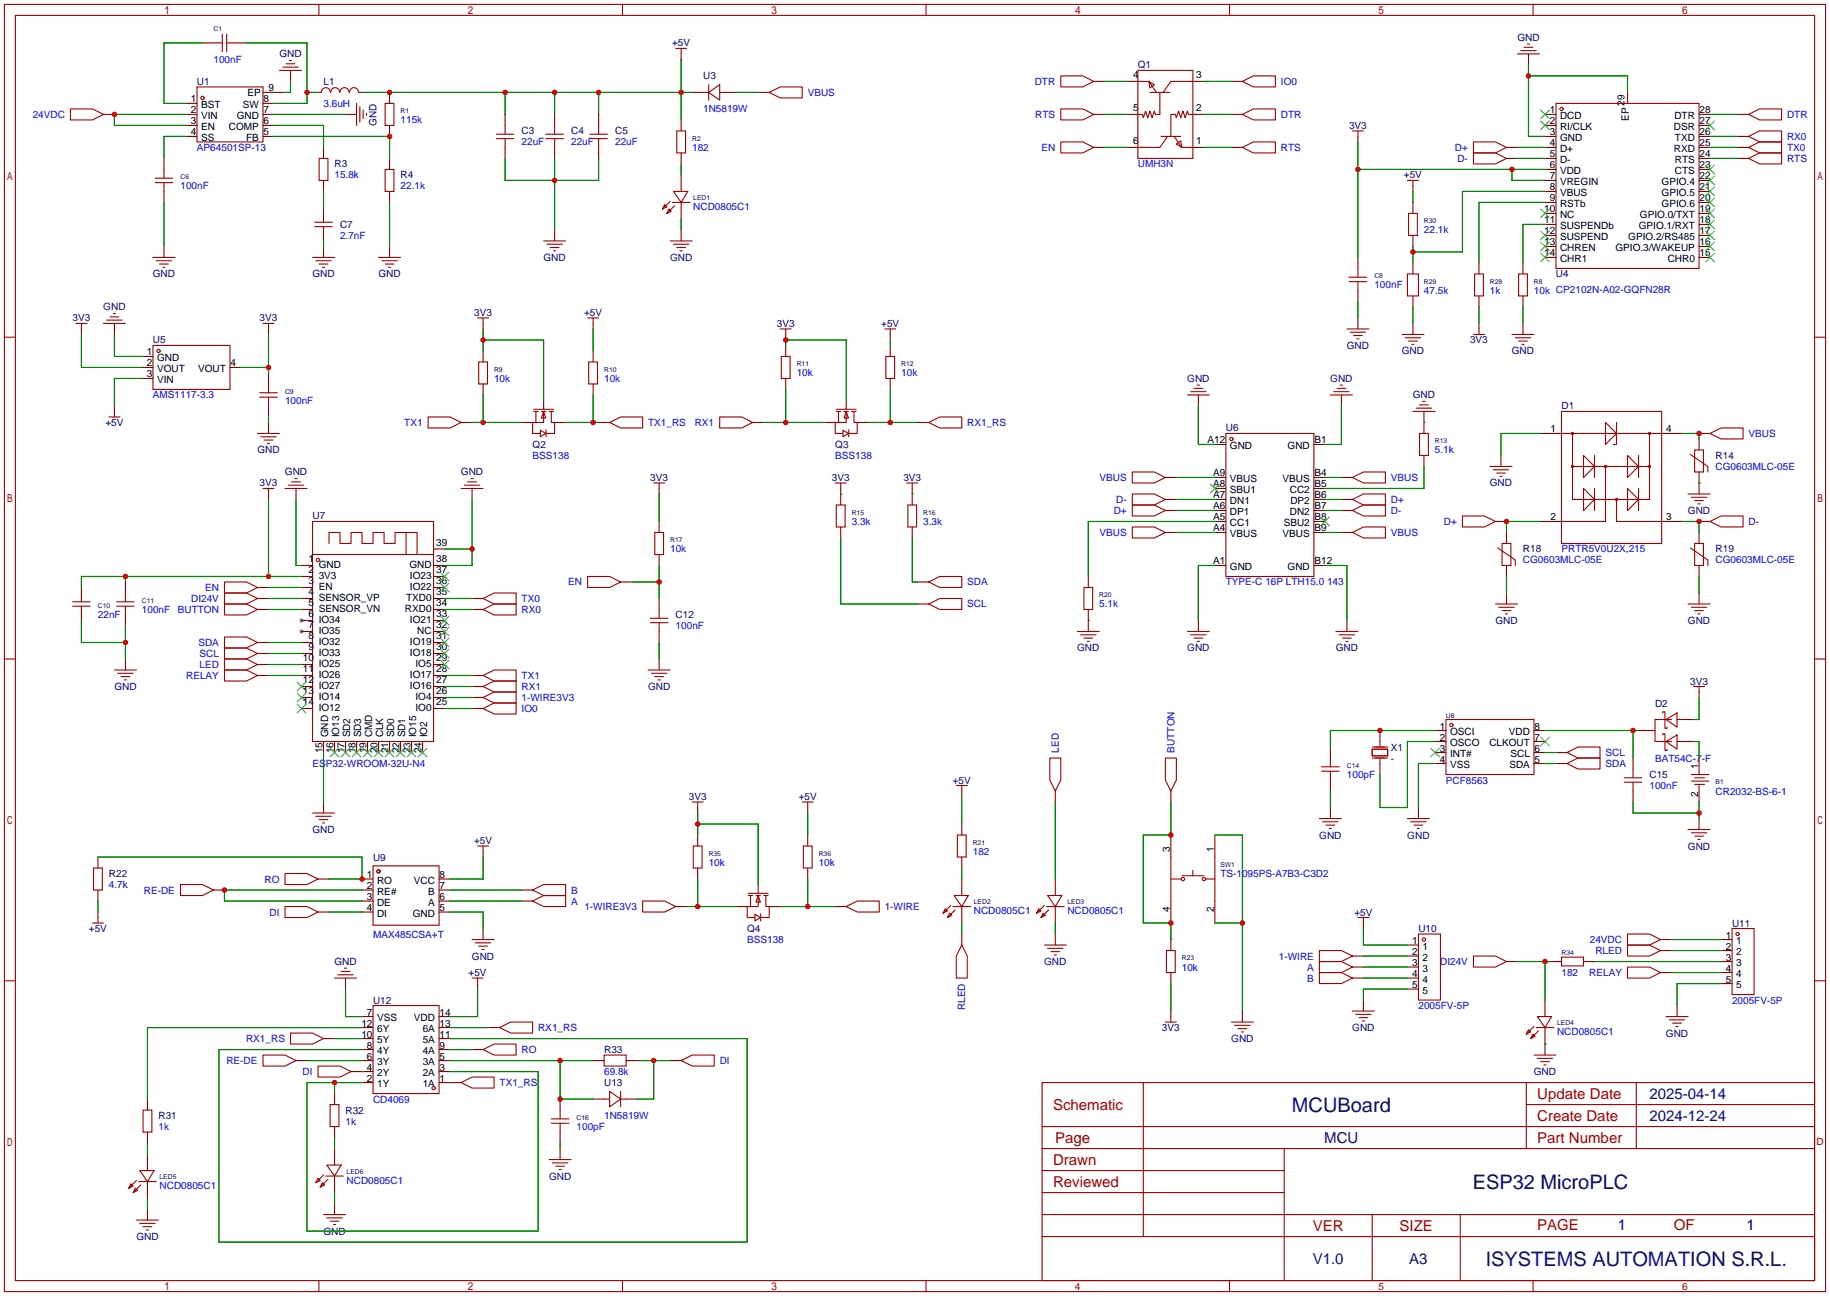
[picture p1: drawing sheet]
<svg xmlns="http://www.w3.org/2000/svg" width="422mm" height="299mm" viewBox="0 0 422 299" stroke-linecap="round" stroke-linejoin="round" font-family="sans-serif">
<defs><g id="words">
<g font-size="4.6" fill="#000080">
<text x="298.2" y="256.6">MCUBoard</text>
<text x="339.9" y="274.4">ESP32 MicroPLC</text>
<text x="342.9" y="292.2">ISYSTEMS AUTOMATION S.R.L.</text>
</g>
<g font-size="3.5" fill="#a00000">
<text x="243.1" y="256.2">Schematic</text>
<text x="354.8" y="253.7">Update Date</text>
<text x="243.6" y="263.8">Page</text>
<text x="354.8" y="258.8">Create Date</text>
<text x="354.8" y="263.8">Part Number</text>
<text x="243.1" y="268.9">Drawn</text>
<text x="243.1" y="274">Reviewed</text>
<text x="303" y="284.2">VER</text>
<text x="323" y="284.2">SIZE</text>
<text x="354.8" y="283.9">PAGE</text>
<text x="386.3" y="283.9">OF</text>
</g>
<g font-size="3.5" fill="#000080">
<text x="380.7" y="253.7">2025-04-14</text>
<text x="305.7" y="263.8">MCU</text>
<text x="380.7" y="258.8">2024-12-24</text>
<text x="373.4" y="283.9">1</text>
<text x="403.2" y="283.9">1</text>
<text x="303" y="291.8">V1.0</text>
<text x="325.3" y="291.8">A3</text>
</g>
<g font-size="2.3" fill="#000080">
<text x="155.1" y="10.7">+5V</text>
<text x="350.2" y="9.4">GND</text>
<text x="64.5" y="13.3">GND</text>
<text x="262.6" y="15.8">Q1</text>
<text x="45.5" y="19.6">U1</text>
<text x="74.7" y="19.6">L1</text>
<text x="162.3" y="18.3">U3</text>
<text x="86.9" y="29" transform="rotate(-90 86.9 29)">GND</text>
<text x="311.4" y="29.8">3V3</text>
<text x="120.4" y="31">C3</text>
<text x="131.8" y="31">C4</text>
<text x="142" y="31">C5</text>
<text x="77.2" y="38.7">R3</text>
<text x="92.5" y="41.2">R4</text>
<text x="324.1" y="41.2">+5V</text>
<text x="78.5" y="52.6">C7</text>
<text x="35.3" y="64.1">GND</text>
<text x="72.1" y="64.1">GND</text>
<text x="87.4" y="64.1">GND</text>
<text x="125.5" y="60.2">GND</text>
<text x="154.7" y="60.2">GND</text>
<text x="359.2" y="64.1">U4</text>
<text x="23.9" y="71.7">GND</text>
<text x="16.7" y="74.2">3V3</text>
<text x="59.9" y="74.2">3V3</text>
<text x="109.5" y="72.9">3V3</text>
<text x="134.8" y="72.9">+5V</text>
<text x="179.3" y="75.5">3V3</text>
<text x="203.4" y="75.5">+5V</text>
<text x="35.3" y="79.3">U5</text>
<text x="310.9" y="80.6">GND</text>
<text x="323.6" y="81.8">GND</text>
<text x="339.3" y="79.3">3V3</text>
<text x="349" y="81.8">GND</text>
<text x="274" y="88.2">GND</text>
<text x="307.1" y="88.2">GND</text>
<text x="326.1" y="92">GND</text>
<text x="360.4" y="94.5">D1</text>
<text x="24.3" y="98.3">+5V</text>
<text x="283" y="99.6">U6</text>
<text x="59.4" y="104.7">GND</text>
<text x="122.9" y="103.4">Q2</text>
<text x="192.8" y="103.4">Q3</text>
<text x="396" y="106">R14</text>
<text x="59.9" y="112.3">3V3</text>
<text x="65.8" y="109.8">GND</text>
<text x="106.4" y="109.8">GND</text>
<text x="150.1" y="111">3V3</text>
<text x="192" y="111">3V3</text>
<text x="208.5" y="111">3V3</text>
<text x="343.9" y="112.3">GND</text>
<text x="72.1" y="119.9">U7</text>
<text x="389.6" y="118.7">GND</text>
<text x="351.5" y="127.6">R18</text>
<text x="396" y="127.6">R19</text>
<text x="156" y="142.8">C12</text>
<text x="345.2" y="144.1">GND</text>
<text x="389.6" y="144.1">GND</text>
<text x="248.6" y="150.4">GND</text>
<text x="274" y="150.4">GND</text>
<text x="308.3" y="150.4">GND</text>
<text x="26.4" y="159.3">GND</text>
<text x="149.6" y="159.3">GND</text>
<text x="390.1" y="158">3V3</text>
<text x="382" y="163.1">D2</text>
<text x="321.1" y="173.3">X1</text>
<text x="380.7" y="179.6">C15</text>
<text x="159" y="184.7">3V3</text>
<text x="184.4" y="184.7">+5V</text>
<text x="219.9" y="180.9">+5V</text>
<text x="72.1" y="192.3">GND</text>
<text x="109.4" y="194.9">+5V</text>
<text x="304.5" y="193.6">GND</text>
<text x="324.8" y="193.6">GND</text>
<text x="389.6" y="196.1">GND</text>
<text x="25.1" y="202.5">R22</text>
<text x="86.1" y="198.7">U9</text>
<text x="20.5" y="215.2">+5V</text>
<text x="172.5" y="215.2">Q4</text>
<text x="312.6" y="211.4">+5V</text>
<text x="327.4" y="215.2">U10</text>
<text x="399.8" y="213.9">U11</text>
<text x="108.9" y="221.5">GND</text>
<text x="77.2" y="222.8">GND</text>
<text x="108.2" y="225.3">+5V</text>
<text x="241" y="222.8">GND</text>
<text x="86.1" y="231.7">U12</text>
<text x="268.2" y="238">3V3</text>
<text x="312.1" y="238">GND</text>
<text x="384.5" y="239.3">GND</text>
<text x="139.4" y="243.1">R33</text>
<text x="284.2" y="240.6">GND</text>
<text x="139.4" y="250.7">U13</text>
<text x="354.1" y="248.2">GND</text>
<text x="79.8" y="257.1">R32</text>
<text x="36.6" y="258.4">R31</text>
<text x="126.7" y="272.3">GND</text>
<text x="31.5" y="286.3">GND</text>
<text x="74.7" y="285">GND</text>
</g>
<g font-size="2.3" fill="#00f">
<text x="49.3" y="14.5">100nF</text>
<text x="186.4" y="22.1">VBUS</text>
<text x="238.8" y="19.6">DTR</text>
<text x="295.7" y="19.6">IO0</text>
<text x="7.5" y="27.2">24VDC</text>
<text x="74.7" y="24.7">3.6uH</text>
<text x="92.5" y="28.5">115k</text>
<text x="162.3" y="26">1N5819W</text>
<text x="239" y="27.2">RTS</text>
<text x="295.7" y="27.2">DTR</text>
<text x="412.5" y="27.2">DTR</text>
<text x="45.5" y="34.8">AP64501SP-13</text>
<text x="120.4" y="33.6">22uF</text>
<text x="131.8" y="33.6">22uF</text>
<text x="142" y="33.6">22uF</text>
<text x="159.8" y="34.8">182</text>
<text x="240.4" y="34.8">EN</text>
<text x="295.7" y="34.8">RTS</text>
<text x="335.8" y="34.8">D+</text>
<text x="412.5" y="32.3">RX0</text>
<text x="412.5" y="34.8">TX0</text>
<text x="77.2" y="41.2">15.8k</text>
<text x="262.6" y="38.7">UMH3N</text>
<text x="336.4" y="37.4">D-</text>
<text x="412.5" y="37.4">RTS</text>
<text x="41.7" y="43.7">100nF</text>
<text x="92.5" y="43.7">22.1k</text>
<text x="160" y="48.6">NCD0805C1</text>
<text x="328.7" y="53.9">22.1k</text>
<text x="78.5" y="55.2">2.7nF</text>
<text x="317.2" y="66.6">100nF</text>
<text x="328.7" y="67.9">47.5k</text>
<text x="343.9" y="67.9">1k</text>
<text x="354.1" y="67.9">10k CP2102N-A02-GQFN28R</text>
<text x="114" y="88.2">10k</text>
<text x="139.4" y="88.2">10k</text>
<text x="183.9" y="86.9">10k</text>
<text x="208" y="86.9">10k</text>
<text x="35.3" y="92">AMS1117-3.3</text>
<text x="65.8" y="93.3">100nF</text>
<text x="93.3" y="98.3">TX1</text>
<text x="149.6" y="98.3">TX1_RS</text>
<text x="160.4" y="98.3">RX1</text>
<text x="223.3" y="98.3">RX1_RS</text>
<text x="403.6" y="100.9">VBUS</text>
<text x="122.9" y="106">BSS138</text>
<text x="192.8" y="106">BSS138</text>
<text x="331.2" y="104.7">5.1k</text>
<text x="253.8" y="111">VBUS</text>
<text x="321.1" y="111">VBUS</text>
<text x="396" y="108.5">CG0603MLC-05E</text>
<text x="257.1" y="118.7">D+</text>
<text x="257.7" y="116.1">D-</text>
<text x="321.1" y="116.1">D+</text>
<text x="321.1" y="118.7">D-</text>
<text x="196.6" y="121.2">3.3k</text>
<text x="213.1" y="121.2">3.3k</text>
<text x="253.8" y="123.7">VBUS</text>
<text x="321.1" y="123.7">VBUS</text>
<text x="333.3" y="121.2">D+</text>
<text x="403.6" y="121.2">D-</text>
<text x="154.7" y="127.6">10k</text>
<text x="351.5" y="130.1">CG0603MLC-05E</text>
<text x="360.4" y="127.6">PRTR5V0U2X,215</text>
<text x="396" y="130.1">CG0603MLC-05E</text>
<text x="47.3" y="136.4">EN</text>
<text x="131.2" y="135.2">EN</text>
<text x="223.3" y="135.2">SDA</text>
<text x="283" y="135.2">TYPE-C 16P LTH15.0 143</text>
<text x="22.6" y="142.8">22nF</text>
<text x="32.8" y="141.5">100nF</text>
<text x="41.1" y="141.5">BUTTON</text>
<text x="44.1" y="139">DI24V</text>
<text x="120.4" y="139">TX0</text>
<text x="120.4" y="141.5">RX0</text>
<text x="223.3" y="140.3">SCL</text>
<text x="253.7" y="140.3">5.1k</text>
<text x="45.8" y="149.1">SDA</text>
<text x="156" y="145.3">100nF</text>
<text x="46.1" y="154.2">LED</text>
<text x="46.1" y="151.7">SCL</text>
<text x="43" y="156.8">RELAY</text>
<text x="120.4" y="156.8">TX1</text>
<text x="120.4" y="159.3">RX1</text>
<text x="120.4" y="161.8">1-WIRE3V3</text>
<text x="120.4" y="164.4">IO0</text>
<text x="244.4" y="173.7" transform="rotate(-90 244.4 173.7)">LED</text>
<text x="271.1" y="173.7" transform="rotate(-90 271.1 173.7)">BUTTON</text>
<text x="72.1" y="177.1">ESP32-WROOM-32U-N4</text>
<text x="310.9" y="179.6">100pF</text>
<text x="321.1" y="175.8">-</text>
<text x="370.6" y="177.1">SDA</text>
<text x="370.6" y="174.5">SCL</text>
<text x="382" y="175.8">BAT54C-7-F</text>
<text x="333.8" y="180.9">PCF8563</text>
<text x="380.7" y="182.2">100nF</text>
<text x="396" y="183.4">CR2032-BS-6-1</text>
<text x="224.5" y="197.4">182</text>
<text x="61.1" y="203.8">RO</text>
<text x="163.6" y="199.9">10k</text>
<text x="189" y="199.9">10k</text>
<text x="281.7" y="202.5">TS-1095PS-A7B3-C3D2</text>
<text x="25.1" y="205">4.7k</text>
<text x="33.2" y="206.3">RE-DE</text>
<text x="131.8" y="206.3">B</text>
<text x="131.8" y="208.8">A</text>
<text x="62.2" y="211.4">DI</text>
<text x="134.9" y="210.1">1-WIRE3V3</text>
<text x="204.2" y="210.1">1-WIRE</text>
<text x="224.8" y="211.1">NCD0805C1</text>
<text x="246.4" y="211.1">NCD0805C1</text>
<text x="86.1" y="216.5">MAX485CSA+T</text>
<text x="172.5" y="217.7">BSS138</text>
<text x="295.2" y="221.5">1-WIRE</text>
<text x="367" y="217.7">24VDC</text>
<text x="368.2" y="220.3">RLED</text>
<text x="272.8" y="224.1">10k</text>
<text x="301.7" y="226.6">B</text>
<text x="301.7" y="224.1">A</text>
<text x="332.4" y="222.8">DI24V</text>
<text x="360.4" y="225.3">182</text>
<text x="366.8" y="225.3">RELAY</text>
<text x="222.8" y="233.2" transform="rotate(-90 222.8 233.2)">RLED</text>
<text x="327.4" y="233">2005FV-5P</text>
<text x="399.8" y="231.7">2005FV-5P</text>
<text x="124.2" y="238">RX1_RS</text>
<text x="359.4" y="239.1">NCD0805C1</text>
<text x="52.3" y="245.7">RE-DE</text>
<text x="56.8" y="240.6">RX1_RS</text>
<text x="120.4" y="243.1">RO</text>
<text x="166.1" y="245.7">DI</text>
<text x="69.8" y="248.2">DI</text>
<text x="115.3" y="250.7">TX1_RS</text>
<text x="139.4" y="248.2">69.8k</text>
<text x="86.1" y="254.6">CD4069</text>
<text x="36.6" y="260.9">1k</text>
<text x="79.8" y="259.6">1k</text>
<text x="133.1" y="260.9">100pF</text>
<text x="139.4" y="258.4">1N5819W</text>
<text x="36.8" y="274.6">NCD0805C1</text>
<text x="80" y="273.3">NCD0805C1</text>
</g>
<g font-size="2.3">
<text x="44.1" y="23.6">1</text>
<text x="57.1" y="22.1">EP</text>
<text x="60.8" y="23.6">8</text>
<text x="62" y="21.1">9</text>
<text x="261.6" y="18.1">4</text>
<text x="276.1" y="18.1">3</text>
<text x="44.1" y="26.2">2</text>
<text x="44.1" y="28.7">3</text>
<text x="46.4" y="24.9">BST</text>
<text x="46.4" y="27.5">VIN</text>
<text x="46.4" y="30">EN</text>
<text x="52.8" y="30">COMP</text>
<text x="54.6" y="27.5">GND</text>
<text x="56" y="24.9">SW</text>
<text x="60.8" y="28.7">6</text>
<text x="60.8" y="26.2">7</text>
<text x="261.6" y="25.7">5</text>
<text x="276.1" y="25.7">2</text>
<text x="357.7" y="26.2">1</text>
<text x="357.7" y="28.7">2</text>
<text x="360.1" y="27.5">DCD</text>
<text x="360.1" y="30">RI/CLK</text>
<text x="374.9" y="24.4" transform="rotate(-90 374.9 24.4)">29</text>
<text x="376" y="28" transform="rotate(-90 376 28)">EP</text>
<text x="386.4" y="30">DSR</text>
<text x="386.5" y="27.5">DTR</text>
<text x="392.3" y="28.7">27</text>
<text x="392.3" y="26.2">28</text>
<text x="44.1" y="31.3">4</text>
<text x="46.4" y="32.5">SS</text>
<text x="56.8" y="32.5">FB</text>
<text x="60.8" y="31.3">5</text>
<text x="261.6" y="33.3">6</text>
<text x="276.1" y="33.3">1</text>
<text x="357.7" y="31.3">3</text>
<text x="357.7" y="33.8">4</text>
<text x="360.1" y="32.5">GND</text>
<text x="360.1" y="35.1">D+</text>
<text x="386.4" y="35.1">RXD</text>
<text x="386.6" y="32.5">TXD</text>
<text x="392.3" y="33.8">25</text>
<text x="392.3" y="31.3">26</text>
<text x="357.7" y="36.3">5</text>
<text x="357.7" y="38.9">6</text>
<text x="357.7" y="41.4">7</text>
<text x="360.1" y="37.6">D-</text>
<text x="360.1" y="40.2">VDD</text>
<text x="386.6" y="40.2">CTS</text>
<text x="386.6" y="37.6">RTS</text>
<text x="392.3" y="41.4">22</text>
<text x="392.3" y="38.9">23</text>
<text x="392.3" y="36.3">24</text>
<text x="357.7" y="44">8</text>
<text x="357.7" y="46.5">9</text>
<text x="360.1" y="42.7">VREGIN</text>
<text x="360.1" y="45.2">VBUS</text>
<text x="360.1" y="47.8">RSTb</text>
<text x="383.5" y="47.8">GPIO.6</text>
<text x="383.5" y="45.2">GPIO.5</text>
<text x="383.5" y="42.7">GPIO.4</text>
<text x="392.3" y="46.5">20</text>
<text x="392.3" y="44">21</text>
<text x="356.5" y="49">10</text>
<text x="356.5" y="51.6">11</text>
<text x="360.1" y="50.3">NC</text>
<text x="360.1" y="52.9">SUSPENDb</text>
<text x="378.3" y="52.9">GPIO.1/RXT</text>
<text x="378.5" y="50.3">GPIO.0/TXT</text>
<text x="392.3" y="51.6">18</text>
<text x="392.3" y="49">19</text>
<text x="356.5" y="54.1">12</text>
<text x="356.5" y="56.7">13</text>
<text x="356.5" y="59.2">14</text>
<text x="360.1" y="55.4">SUSPEND</text>
<text x="360.1" y="57.9">CHREN</text>
<text x="372.9" y="57.9">GPIO.3/WAKEUP</text>
<text x="375.8" y="55.4">GPIO.2/RS485</text>
<text x="392.3" y="59.2">15</text>
<text x="392.3" y="56.7">16</text>
<text x="392.3" y="54.1">17</text>
<text x="360.1" y="60.5">CHR1</text>
<text x="385" y="60.5">CHR0</text>
<text x="33.9" y="82.1">1</text>
<text x="36.2" y="83.3">GND</text>
<text x="33.9" y="84.6">2</text>
<text x="33.9" y="87.1">3</text>
<text x="36.2" y="85.9">VOUT</text>
<text x="36.2" y="88.4">VIN</text>
<text x="45.7" y="85.9">VOUT</text>
<text x="53.2" y="84.6">4</text>
<text x="357.9" y="99.8">1</text>
<text x="384.6" y="99.8">4</text>
<text x="278.7" y="102.4">A12</text>
<text x="283.9" y="103.7">GND</text>
<text x="297.2" y="103.7">GND</text>
<text x="303.4" y="102.4">B1</text>
<text x="280" y="110">A9</text>
<text x="280" y="112.5">A8</text>
<text x="283.9" y="111.3">VBUS</text>
<text x="283.9" y="113.8">SBU1</text>
<text x="296" y="111.3">VBUS</text>
<text x="297.7" y="113.8">CC2</text>
<text x="303.4" y="112.5">B5</text>
<text x="303.4" y="110">B4</text>
<text x="280" y="115.1">A7</text>
<text x="280" y="117.6">A6</text>
<text x="283.9" y="116.4">DN1</text>
<text x="283.9" y="118.9">DP1</text>
<text x="297.7" y="118.9">DN2</text>
<text x="297.8" y="116.4">DP2</text>
<text x="303.4" y="117.6">B7</text>
<text x="303.4" y="115.1">B6</text>
<text x="280" y="120.2">A5</text>
<text x="280" y="122.7">A4</text>
<text x="283.9" y="121.4">CC1</text>
<text x="283.9" y="124">VBUS</text>
<text x="296" y="124">VBUS</text>
<text x="296.3" y="121.4">SBU2</text>
<text x="303.4" y="122.7">B9</text>
<text x="303.4" y="120.2">B8</text>
<text x="357.9" y="120.2">2</text>
<text x="384.6" y="120.2">3</text>
<text x="71.2" y="129.8">1</text>
<text x="73.6" y="131.1">GND</text>
<text x="94.5" y="131.1">GND</text>
<text x="100.7" y="129.8">38</text>
<text x="100.7" y="126">39</text>
<text x="280" y="130.3">A1</text>
<text x="283.9" y="131.6">GND</text>
<text x="297.2" y="131.6">GND</text>
<text x="303.4" y="130.3">B12</text>
<text x="71.2" y="132.4">2</text>
<text x="71.2" y="134.9">3</text>
<text x="71.2" y="137.5">4</text>
<text x="73.6" y="133.6">3V3</text>
<text x="73.6" y="136.2">EN</text>
<text x="94.6" y="136.2">IO22</text>
<text x="94.6" y="133.6">IO23</text>
<text x="100.7" y="137.5">35</text>
<text x="100.7" y="134.9">36</text>
<text x="100.7" y="132.4">37</text>
<text x="71.2" y="140">5</text>
<text x="71.2" y="142.5">6</text>
<text x="73.6" y="138.7">SENSOR_VP</text>
<text x="73.6" y="141.3">SENSOR_VN</text>
<text x="73.6" y="143.8">IO34</text>
<text x="93.5" y="141.3">RXD0</text>
<text x="93.7" y="138.7">TXD0</text>
<text x="94.6" y="143.8">IO21</text>
<text x="100.7" y="142.5">33</text>
<text x="100.7" y="140">34</text>
<text x="71.2" y="145.1">7</text>
<text x="71.2" y="147.6">8</text>
<text x="73.6" y="146.3">IO35</text>
<text x="73.6" y="148.9">IO32</text>
<text x="94.6" y="148.9">IO19</text>
<text x="96.3" y="146.3">NC</text>
<text x="100.7" y="147.6">31</text>
<text x="100.7" y="145.1">32</text>
<text x="69.9" y="152.7">10</text>
<text x="69.9" y="155.2">11</text>
<text x="71.2" y="150.2">9</text>
<text x="73.6" y="151.4">IO33</text>
<text x="73.6" y="154">IO25</text>
<text x="94.6" y="151.4">IO18</text>
<text x="95.9" y="154">IO5</text>
<text x="100.7" y="155.2">28</text>
<text x="100.7" y="152.7">29</text>
<text x="100.7" y="150.2">30</text>
<text x="69.9" y="157.8">12</text>
<text x="69.9" y="160.3">13</text>
<text x="73.6" y="156.5">IO26</text>
<text x="73.6" y="159">IO27</text>
<text x="73.6" y="161.6">IO14</text>
<text x="94.6" y="159">IO16</text>
<text x="94.6" y="156.5">IO17</text>
<text x="95.9" y="161.6">IO4</text>
<text x="100.7" y="160.3">26</text>
<text x="100.7" y="157.8">27</text>
<text x="69.9" y="162.9">14</text>
<text x="73.6" y="164.1">IO12</text>
<text x="95.9" y="164.1">IO0</text>
<text x="100.7" y="162.9">25</text>
<text x="74.4" y="173.9" transform="rotate(-90 74.4 173.9)">15</text>
<text x="75.7" y="170.3" transform="rotate(-90 75.7 170.3)">GND</text>
<text x="77" y="173.9" transform="rotate(-90 77 173.9)">16</text>
<text x="78.3" y="170.3" transform="rotate(-90 78.3 170.3)">IO13</text>
<text x="79.5" y="173.9" transform="rotate(-90 79.5 173.9)">17</text>
<text x="80.8" y="170.3" transform="rotate(-90 80.8 170.3)">SD2</text>
<text x="82.1" y="173.9" transform="rotate(-90 82.1 173.9)">18</text>
<text x="83.3" y="170.3" transform="rotate(-90 83.3 170.3)">SD3</text>
<text x="84.6" y="173.9" transform="rotate(-90 84.6 173.9)">19</text>
<text x="85.9" y="170.3" transform="rotate(-90 85.9 170.3)">CMD</text>
<text x="87.1" y="173.9" transform="rotate(-90 87.1 173.9)">20</text>
<text x="88.4" y="170.3" transform="rotate(-90 88.4 170.3)">CLK</text>
<text x="89.7" y="173.9" transform="rotate(-90 89.7 173.9)">21</text>
<text x="91" y="170.3" transform="rotate(-90 91 170.3)">SD0</text>
<text x="92.2" y="173.9" transform="rotate(-90 92.2 173.9)">22</text>
<text x="93.5" y="170.3" transform="rotate(-90 93.5 170.3)">SD1</text>
<text x="94.8" y="173.9" transform="rotate(-90 94.8 173.9)">23</text>
<text x="96" y="170.3" transform="rotate(-90 96 170.3)">IO15</text>
<text x="97.3" y="173.9" transform="rotate(-90 97.3 173.9)">24</text>
<text x="98.6" y="170.3" transform="rotate(-90 98.6 170.3)">IO2</text>
<text x="332.3" y="173.5">3</text>
<text x="332.3" y="171">2</text>
<text x="332.3" y="168.4">1</text>
<text x="334.7" y="172.2">OSCO</text>
<text x="334.7" y="169.7">OSCI</text>
<text x="343.8" y="172.2">CLKOUT</text>
<text x="348.3" y="169.7">VDD</text>
<text x="354.2" y="168.4">8</text>
<text x="354.2" y="171">7</text>
<text x="354.2" y="173.5">6</text>
<text x="332.3" y="176">4</text>
<text x="334.7" y="177.3">VSS</text>
<text x="334.7" y="174.8">INT#</text>
<text x="348.4" y="177.3">SDA</text>
<text x="348.6" y="174.8">SCL</text>
<text x="354.2" y="176">5</text>
<text x="391.9" y="177.5" transform="rotate(-90 391.9 177.5)">1</text>
<text x="391.9" y="183.9" transform="rotate(-90 391.9 183.9)">2</text>
<text x="270" y="196.6" transform="rotate(-90 270 196.6)">3</text>
<text x="280.2" y="196.6" transform="rotate(-90 280.2 196.6)">1</text>
<text x="84.7" y="202.7">1</text>
<text x="87" y="204">RO</text>
<text x="95.5" y="204">VCC</text>
<text x="101.5" y="202.7">8</text>
<text x="84.7" y="205.3">2</text>
<text x="84.7" y="207.8">3</text>
<text x="87" y="206.5">RE#</text>
<text x="87" y="209.1">DE</text>
<text x="98.9" y="209.1">A</text>
<text x="98.9" y="206.5">B</text>
<text x="101.5" y="207.8">6</text>
<text x="101.5" y="205.3">7</text>
<text x="84.7" y="210.3">4</text>
<text x="87" y="211.6">DI</text>
<text x="95.3" y="211.6">GND</text>
<text x="101.5" y="210.3">5</text>
<text x="270" y="210.6" transform="rotate(-90 270 210.6)">4</text>
<text x="280.2" y="210.6" transform="rotate(-90 280.2 210.6)">2</text>
<text x="326" y="218">1</text>
<text x="326" y="220.5">2</text>
<text x="328.3" y="219.2">1</text>
<text x="328.3" y="221.8">2</text>
<text x="398.4" y="216.7">1</text>
<text x="398.4" y="219.2">2</text>
<text x="398.4" y="221.8">3</text>
<text x="400.7" y="218">1</text>
<text x="400.7" y="220.5">2</text>
<text x="326" y="223">3</text>
<text x="326" y="225.6">4</text>
<text x="328.3" y="224.3">3</text>
<text x="328.3" y="226.8">4</text>
<text x="398.4" y="224.3">4</text>
<text x="398.4" y="226.8">5</text>
<text x="400.7" y="223">3</text>
<text x="400.7" y="225.6">4</text>
<text x="326" y="228.1">5</text>
<text x="328.3" y="229.4">5</text>
<text x="400.7" y="228.1">5</text>
<text x="83.4" y="237">12</text>
<text x="83.4" y="239.5">10</text>
<text x="84.7" y="234.5">7</text>
<text x="87" y="238.3">6Y</text>
<text x="87" y="235.7">VSS</text>
<text x="95.5" y="235.7">VDD</text>
<text x="97.6" y="238.3">6A</text>
<text x="101.5" y="234.5">14</text>
<text x="101.5" y="237">13</text>
<text x="101.5" y="239.5">11</text>
<text x="84.7" y="242.1">8</text>
<text x="84.7" y="244.6">6</text>
<text x="87" y="240.8">5Y</text>
<text x="87" y="243.4">4Y</text>
<text x="87" y="245.9">3Y</text>
<text x="97.6" y="240.8">5A</text>
<text x="97.6" y="243.4">4A</text>
<text x="97.6" y="245.9">3A</text>
<text x="101.5" y="242.1">9</text>
<text x="101.5" y="244.6">5</text>
<text x="84.7" y="247.2">4</text>
<text x="84.7" y="249.7">2</text>
<text x="87" y="248.4">2Y</text>
<text x="87" y="251">1Y</text>
<text x="97.6" y="248.4">2A</text>
<text x="97.6" y="251">1A</text>
<text x="101.5" y="247.2">3</text>
<text x="101.5" y="249.7">1</text>
</g>
<g font-size="2.3" fill="#a00000">
<text x="419.3" y="264.4">D</text>
<text x="248.1" y="297.7">4</text>
<text x="318.2" y="297.7">5</text>
<text x="388.3" y="297.7">6</text>
</g>
<g font-size="1.6" fill="#000080">
<text x="49.3" y="7.1">C1</text>
<text x="92.5" y="26.1">R1</text>
<text x="159.8" y="32.5">R2</text>
<text x="41.7" y="41.3">C6</text>
<text x="160" y="46.2">LED1</text>
<text x="328.7" y="51.5">R30</text>
<text x="317.2" y="64.2">C8</text>
<text x="328.7" y="65.5">R29</text>
<text x="343.9" y="65.5">R28</text>
<text x="354.1" y="65.5">R8</text>
<text x="114" y="85.8">R9</text>
<text x="139.4" y="85.8">R10</text>
<text x="183.9" y="84.5">R11</text>
<text x="208" y="84.5">R12</text>
<text x="65.8" y="90.9">C9</text>
<text x="331.2" y="102.3">R13</text>
<text x="196.6" y="118.8">R15</text>
<text x="213.1" y="118.8">R16</text>
<text x="154.7" y="125.2">R17</text>
<text x="253.7" y="137.9">R20</text>
<text x="22.6" y="140.4">C10</text>
<text x="32.8" y="139.1">C11</text>
<text x="333.8" y="165.8">U8</text>
<text x="310.9" y="177.2">C14</text>
<text x="396" y="181">B1</text>
<text x="163.6" y="197.6">R35</text>
<text x="189" y="197.6">R36</text>
<text x="224.5" y="195">R21</text>
<text x="281.7" y="200.1">SW1</text>
<text x="224.8" y="208.7">LED2</text>
<text x="246.4" y="208.7">LED3</text>
<text x="272.8" y="221.7">R23</text>
<text x="360.4" y="220.4">R34</text>
<text x="359.4" y="236.7">LED4</text>
<text x="133.1" y="258.5">C16</text>
<text x="36.8" y="272.2">LED5</text>
<text x="80" y="271">LED6</text>
</g>
</g></defs>
<g fill="#999">
<circle cx="69.6" cy="143.3" r=".51"/>
<circle cx="69.6" cy="145.8" r=".51"/>
</g>
<g fill="none" stroke="#a10000" stroke-width=".25">
<path d="M1 1h420.4v297.2h-420.4zM3.6 3.6h415.2v292.1h-415.2zM49.3 9.9h2M51.3 7.9v4M52.3 9.9h2.1M52.3 7.9v4M64.5 16.3h5.1M65.3 15.5h3.5M66 14.7h2.1M66.8 14h.5M73.6 1v2.6M143.7 1v2.6"/>
<path d="M156 11.2h2.5M157.2 11.2v1.2M163.6 19.6v3.5M213.7 1v2.6M244.9 17.5h5l2.6 1.3-2.6 1.3h-5zM262.6 16.3h12.7v20.3h-12.7zM262.6 18.8h2.6M265.2 18.8l1.2 .8-1 .7zM265.2 18.8l1.8 2.5M275.3 18.8h-5l-1.8 2.5M283.8 1v2.6M286.8 18.8l2.5-1.3h5.1v2.6h-5.1z"/>
<path d="M350.3 12.4h5M351 11.7h3.6M351.8 10.9h2M352.6 10.2h.5M353.9 1v2.6M16.3 25.1h5l2.6 1.3-2.6 1.3h-5zM37.8 39.1v2M45.5 20.1h15.2v12.7h-15.2zM73.7 36.6h2v5.1h-2zM74.2 21.3a1.01 1.01 0 0 1 1-1.1 1.01 1.01 0 0 1 1 1.1M76.4 21.3a1.01 1.01 0 0 1 1-1.1 1.01 1.01 0 0 1 1 1.1M78.5 21.3a1.01 1.01 0 0 1 1-1.1 1.01 1.01 0 0 1 1 1.1"/>
<path d="M80.7 21.3a1.01 1.01 0 0 1 1-1.1 1.01 1.01 0 0 1 1 1.1M82.3 23.9v5.1M83.1 24.6v3.6M83.8 25.4v2M84.6 26.2v.5M88.9 23.9h2v5.1h-2zM88.9 39.1h2v5.1h-2zM114.6 32h4M114.6 31h4M116.6 29v2M116.6 32v2M126 32h4"/>
<path d="M126 31h4M128 29v2M128 32v2M136.1 32h4.1M136.1 31h4.1M138.2 29v2M138.2 32v2M156.2 30.2h2v5.1h-2zM162.3 21.3h1.3M163.6 21.3l2.5-1.7v3.5zM166.1 21.3h1.3M177.5 21.3l2.6-1.2h5.1v2.5h-5.1z"/>
<path d="M244.9 32.8h5l2.6 1.2-2.6 1.3h-5zM244.9 25.1h5l2.6 1.3-2.6 1.3h-5zM265.4 21.3h4.6M267.7 21.3v5.1h-1l-.3-.7-.5 1.5-.5-1.5-.5 1.5-.5-1.5-.5 1.5-.2-.8h-1.1M268 31.5h4.5M269.5 31.5l-1.8 2.5h-5.1M271 31.5l1.8 2.5M271.5 33.3l1-.8 .3 1.5zM272.8 34h2.5M275.3 26.4h-1l-.2-.7-.5 1.5-.6-1.5-.5 1.5-.5-1.5-.5 1.5-.2-.8h-1v5.1M286.8 34l2.5-1.2h5.1v2.5h-5.1zM286.8 26.4l2.5-1.3h5.1v2.6h-5.1z"/>
<path d="M312.2 30.2h2.5M313.4 30.2v1.3M340.1 32.8h5.1l2.5 1.2-2.5 1.3h-5.1zM340.1 35.3h5.1l2.5 1.3-2.5 1.2h-5.1zM359.2 23.9h33v38.1h-33zM403.6 26.4l2.5-1.3h5.1v2.6h-5.1zM403.6 36.6l2.5-1.3h5.1v2.5h-5.1zM403.6 31.5l2.5-1.3h5.1v2.6h-5.1zM403.6 34l2.5-1.2h5.1v2.5h-5.1zM35.3 59.4h5.1M35.8 42.2h4.1M35.8 41.1h4.1"/>
<path d="M37.8 42.2v2M72.1 59.4h5.1M72.6 52.3h4.1M72.6 51.3h4.1M74.7 50.5v.8M74.7 52.3v.8M87.4 59.4h5.1M125.5 55.6h5.1M126.2 56.4h3.6M127 57.2h2M127.8 57.9h.5M153.4 47.2l.5 .6-1 .5z"/>
<path d="M154.4 48.3l.5 .5-1 .5zM154.7 46.5l-1.8 1.8M154.7 55.6h5.1M155.2 46.7h4.1M155.4 44.2h3.3l-1.5 2.5zM155.4 56.4h3.6M155.7 47.5l-1.8 1.8M156.2 57.2h2M157 57.9h.5M324.9 41.7h2.5M325.1 49.3h2.1v5.1h-2.1zM326.1 41.7v1.2"/>
<path d="M1 77.9h2.6M17.5 74.7h2.6M18.8 74.7v1.2M23.9 74.7h5.1M24.6 73.9h3.6M25.4 73.2h2M26.2 72.4h.5M35.3 79.8h17.8v10.1h-17.8zM36.1 60.2h3.5M36.8 61h2.1M37.6 61.7h.5M60.7 74.7h2.5"/>
<path d="M62 74.7v1.2M72.9 60.2h3.6M73.7 61h2M74.4 61.7h.5M88.1 60.2h3.6M88.9 61h2M89.7 61.7h.5M110.2 73.4h2.6M111.5 73.4v1.3M135.6 73.4h2.6M136.9 73.4v1.3M180.1 75.9h2.5"/>
<path d="M181.4 75.9v1.3M204.2 75.9h2.6M205.5 75.9v1.3M310.9 75.9h5.1M311.4 65h4.1M311.4 64h4.1M311.7 76.7h3.5M312.4 77.5h2.1M313.2 78.2h.5M313.4 62v2M313.4 65v2.1M323.6 77.2h5.1"/>
<path d="M324.4 78h3.5M324.9 63.2h2.5v5.1h-2.5zM325.1 78.7h2.1M325.9 79.5h.5M340.1 77.2h2.5M340.4 63.2h2v5.1h-2zM341.4 75.9v1.3M349 77.2h5.1M349.8 78h3.5M350.5 63.2h2.1v5.1h-2.1zM350.5 78.7h2.1M351.3 79.5h.5"/>
<path d="M418.8 77.9h2.6M25.1 96.3h2.6M26.4 95v1.3M59.9 91.7h4.1M59.9 90.7h4.1M62 88.6v2.1M62 91.7v2M98.8 96.3h5.1l2.5 1.2-2.5 1.3h-5.1zM110.5 83.6h2v5h-2zM123.2 95h1M123.2 94.5h4.6M123.7 95v2.5"/>
<path d="M124.7 99.3l1.3 .8-1.3 .7zM125 95h1M125.5 95v2.5h-2.6v2.6h1.8M125.5 95l.5 1.5h-1zM126 99.2v1.7M126.7 95h1.1M127.3 95v2.5h.7v2.6h-2M135.9 83.6h2v5h-2zM140.7 97.5l2.6-1.2h5v2.5h-5zM166.1 96.3h5.1l2.5 1.2-2.5 1.3h-5.1zM180.3 82.3h2.1v5.1h-2.1zM193 95h1.1"/>
<path d="M193 94.5h4.6M193.5 95v2.5M194.6 99.3l1.2 .8-1.2 .7zM194.8 95h1M195.3 95v2.5h-2.5v2.6h1.8M195.3 95l.5 1.5h-1zM195.9 99.2v1.7M196.6 95h1M197.1 95v2.5h.8v2.6h-2.1M204.5 82.3h2v5.1h-2zM214.4 97.5l2.5-1.2h5.1v2.5h-5.1zM274.1 91.2h5"/>
<path d="M274.8 90.4h3.6M275.6 89.7h2M276.4 88.9h.5M307.1 91.2h5.1M307.8 90.4h3.6M308.6 89.7h2M309.4 88.9h.5M326.1 95h5.1M326.9 94.2h3.6M327.7 93.5h2M328.4 92.7h.5M360.4 95h23.1v30.5h-23.1z"/>
<path d="M370.6 97.5l2.5 2.6-2.5 2.5zM373.1 97.5v5.1h-.7M59.4 100.1h5.1M60.2 100.8h3.6M60.7 112.8h2.5M61 101.6h2M61.7 102.4h.5M62 112.8v1.2M65.8 112.8h5.1M66.5 112h3.6M67.3 111.3h2M68.1 110.5h.5"/>
<path d="M106.4 112.8h5.1M107.2 112h3.5M107.9 111.3h2.1M108.7 110.5h.5M150.9 111.5h2.5M152.1 111.5v1.3M192.8 111.5h2.5M193 116.6h2.1v5.1h-2.1zM194.1 111.5v1.3M209.3 111.5h2.5M209.5 116.6h2.1v5.1h-2.1zM210.6 111.5v1.3"/>
<path d="M261.4 116.6h5l2.6 1.3-2.6 1.2h-5zM261.4 114h5l2.6 1.3-2.6 1.3h-5zM261.4 109h5l2.6 1.2-2.6 1.3h-5zM283 100.1h20.3v33h-20.3zM312.2 115.3l2.5-1.3h5.1v2.6h-5.1zM312.2 117.9l2.5-1.3h5.1v2.5h-5.1zM312.2 110.2l2.5-1.2h5.1v2.5h-5.1zM327.7 100.1h2v5.1h-2zM337.6 119.1h5l2.6 1.3-2.6 1.3h-5zM343.9 107.7h5.1M344.7 108.5h3.5M345.4 109.2h2.1"/>
<path d="M346.2 110h.5M360.4 100.1h22.9M363 107.7h17.7M363 100.1v15.2h17.7v-15.2M365.5 105.2l2.5 2.5-2.5 2.5zM365.5 112.8l2.5 2.5-2.5 2.6zM368 105.2v5M368 112.8v5.1M370.6 107.7v12.7h-10.2M373.1 115.3v5.1h10.2M375.7 105.2l2.5 2.5-2.5 2.5zM375.7 112.8l2.5 2.5-2.5 2.6z"/>
<path d="M378.2 105.2v5M378.2 112.8v5.1M389.6 114h5.1M390.1 104.9l4.1 2.8v1.3M390.4 114.8h3.6M391.2 103.9h2v5.1h-2zM391.2 115.6h2M391.9 116.3h.5M394.7 100.1l2.6-1.3h5v2.5h-5zM16.8 140h4M16.8 138.9h4M18.8 138.2v.7"/>
<path d="M18.8 140v.7M26.9 140h4.1M26.9 138.9h4.1M29 136.9v2M29 140v2M51.8 134.4h5.1l2.5 1.2-2.5 1.3h-5.1zM51.8 136.9h5.1l2.5 1.3-2.5 1.2h-5.1zM51.8 139.4h5.1l2.5 1.3-2.5 1.3h-5.1zM72.1 120.4h28v50.8h-28zM72.1 128h28M75.9 125.5v-2.6h2.6v2.6h2.5v-2.6h2.6v2.6h2.5v-2.6h2.5v2.6h2.6v-2.6h5.1v5.1M93.7 122.9v5.1"/>
<path d="M111.5 138.2l2.5-1.3h5.1v2.5h-5.1zM135.6 133.1h5.1l2.6 1.3-2.6 1.2h-5.1zM151.1 122.9h2.1v5.1h-2.1zM214.4 134.4l2.5-1.3h5.1v2.5h-5.1zM214.4 139.4l2.5-1.2h5.1v2.5h-5.1zM250.2 135.6h2v5.1h-2zM261.4 121.7h5l2.6 1.2-2.6 1.3h-5zM312.2 122.9l2.5-1.2h5.1v2.5h-5.1zM345.2 139.4h5.1M345.7 126.5l4.1 2.8v1.3M346.7 125.5h2v5.1h-2zM389.6 139.4h5.1"/>
<path d="M390.1 126.5l4.1 2.8v1.3M391.2 125.5h2v5.1h-2zM394.7 120.4l2.6-1.3h5v2.6h-5zM1 152.1h2.6M26.4 154.7h5.1M27.2 155.4h3.5M27.9 156.2h2.1M28.7 157h.5M51.8 152.1h5.1l2.5 1.3-2.5 1.3h-5.1zM51.8 154.7h5.1l2.5 1.3-2.5 1.2h-5.1zM51.8 147.1h5.1l2.5 1.2-2.5 1.3h-5.1zM51.8 149.6h5.1l2.5 1.3-2.5 1.2h-5.1z"/>
<path d="M111.5 140.7l2.5-1.3h5.1v2.6h-5.1zM111.5 156l2.5-1.3h5.1v2.5h-5.1zM111.5 158.5l2.5-1.3h5.1v2.6h-5.1zM149.6 154.7h5.1M150.1 142.7h4.1M150.1 143.8h4.1M150.4 155.4h3.5M151.1 156.2h2.1M151.9 157h.5M152.1 140.7v2M152.1 143.8v2M248.7 145.8h5"/>
<path d="M249.4 146.6h3.6M250.2 147.3h2M251 148.1h.5M274.1 145.8h5M274.8 146.6h3.6M275.6 147.3h2M276.4 148.1h.5M308.4 145.8h5M309.1 146.6h3.6M309.9 147.3h2M310.6 148.1h.5M345.9 140.2h3.6"/>
<path d="M346.7 141h2M347.5 141.7h.5M390.4 140.2h3.6M390.9 158.5h2.5M391.2 141h2M391.9 141.7h.5M392.2 158.5v1.3M418.8 152.1h2.6M111.5 163.6l2.5-1.3h5.1v2.5h-5.1zM111.5 161l2.5-1.2h5.1v2.5h-5.1zM242.3 175h2.6v5.1l-1.3 2.5-1.3-2.5zM269 175h2.5v5.1l-1.2 2.5-1.3-2.5z"/>
<path d="M305.1 178.1h4M305.1 177h4M307.1 175v2M307.1 178.1v2M316.7 173h3.6v1.5h-3.6zM316.7 175h3.6M316.7 172.5h3.6M318.5 171.2v1M318.5 175.3v1M333.8 166.1h20.3v12.7h-20.3zM361.7 176.3l2.5-1.3h5.1v2.5h-5.1zM361.7 173.7l2.5-1.2h5.1v2.5h-5.1z"/>
<path d="M374.9 179.6h4.1M376.9 177.5v2.1M383.8 164.6v-.3h.5v3.8h.5v-.2M383.8 169.7v-.3h.5v3.8h.5v-.2M384.6 166.1l2.5-1.5v3.3zM384.6 171.2l2.5-1.5v3.3zM385.8 166.1h-3.8v5.1h3.8M390.4 178.8h4.1M391.2 179.6h2.2M72.1 187.7h5.1M72.9 188.5h3.6M73.7 189.2h2"/>
<path d="M74.4 190h.5M86.1 199.9h15.2v13.7h-15.2zM110.2 195.3h2.6M111.5 195.3v1.3M159.8 185.2h2.5M160 195.3h2.1v5.1h-2.1zM161 185.2v1.2M185.2 185.2h2.5M185.4 195.3h2.1v5.1h-2.1zM186.4 185.2v1.2M220.7 181.4h2.6M221 192.8h2v5.1h-2z"/>
<path d="M222 181.4v1.2M270.3 197.9v10.1M280.4 197.9v10.1M304.5 189h5.1M305.3 189.7h3.6M306.1 190.5h2M306.8 191.3h.5M324.9 189h5M325.6 189.7h3.6M326.4 190.5h2M327.2 191.3h.5M374.9 180.6h4.1"/>
<path d="M376.9 180.6v2M389.6 191.5h5.1M390.4 180.3h4.1M390.4 192.3h3.6M391.2 181.1h2.2M391.2 193h2M391.9 193.8h.5M21.3 213.1h2.6M21.6 200.4h2v5.1h-2zM22.6 211.8v1.3M41.7 204.2h5l2.6 1.3-2.6 1.3h-5zM65.8 209.3h5.1l2.5 1.3-2.5 1.2h-5.1z"/>
<path d="M65.8 201.7h5.1l2.5 1.2-2.5 1.3h-5.1zM109 216.9h5M109.7 217.7h3.6M110.5 218.4h2M111.3 219.2h.5M122.9 205.5l2.6-1.3h5.1v2.6h-5.1zM122.9 208l2.6-1.2h5.1v2.5h-5.1zM148.3 208h5.1l2.6 1.3-2.6 1.3h-5.1zM172.7 206.8h1M172.7 206.2h4.6M173.2 206.8v2.5M174.2 211.1l1.3 .7-1.3 .8z"/>
<path d="M174.5 206.8h1M175 206.8v2.5h-2.5v2.5h1.7M175 206.8l.5 1.5h-1zM175.6 211v1.6M176.3 206.8h1M176.8 206.8v2.5h.7v2.5h-2M195.3 209.3l2.6-1.3h5v2.6h-5zM218.2 209.8l.5 .5-1 .5zM219.2 210.8l.5 .5-1 .5zM219.5 209l-1.8 1.8M220 209.3h4M220.2 206.8h3.3l-1.5 2.5z"/>
<path d="M220.5 210.1l-1.8 1.7M222 218.2l1.3 2.5v5.1h-2.6v-5.1zM239.8 209.8l.5 .5-1 .5zM240.8 210.8l.5 .5-1 .5zM241 209l-1.7 1.8M241 218.2h5.1M241.6 209.3h4M241.8 206.8h3.3l-1.5 2.5zM241.8 218.9h3.6M242.1 210.1l-1.8 1.7M242.6 219.7h2M269.2 219.5h2.1v5h-2.1z"/>
<path d="M270.3 202.9h2.2M272.8 202.2h5.1M275.3 200.9v1.3M278.4 202.9h2M304.5 219.5h5.1l2.6 1.2-2.6 1.3h-5.1zM313.4 211.8h2.6M314.7 211.8v1.3M327.4 215.6h5.1v15.3h-5.1zM375.7 218.2h5l2.6 1.3-2.6 1.2h-5zM375.7 215.6h5l2.6 1.3-2.6 1.3h-5zM399.8 214.4h5.1v15.2h-5.1zM1 226.4h2.6"/>
<path d="M67.1 238.5h5l2.6 1.3-2.6 1.2h-5zM77.2 225.8h5.1M78 225h3.5M78.7 224.3h2.1M79.5 223.5h.5M86.1 232.2h15.2v20.3h-15.2zM109 225.8h2.5M110.2 225.8v1.3M115.3 237.2l2.6-1.2h5v2.5h-5zM243.3 220.5h.5M269 236h2.5M270.3 234.7v1.3"/>
<path d="M284.2 236h5.1M285 236.7h3.5M285.8 237.5h2M286.5 238.3h.5M304.5 224.5h5.1l2.6 1.3-2.6 1.3h-5.1zM304.5 222h5.1l2.6 1.3-2.6 1.2h-5.1zM312.2 233.4h5M312.9 234.2h3.6M313.7 234.9h2M314.5 235.7h.5M340.1 220.7h5.1l2.5 1.3-2.5 1.3h-5.1zM352.8 237.7l.5 .6-1 .5z"/>
<path d="M353.8 238.8l.5 .5-1 .5zM354.1 237l-1.8 1.8M354.6 237.2h4M354.8 234.7h3.3l-1.5 2.5zM355.1 238l-1.8 1.8M360.4 221h5.1v2h-5.1zM375.7 223.3h5l2.6 1.2-2.6 1.3h-5zM384.6 234.7h5M385.3 235.5h3.6M386.1 236.2h2M386.8 237h.5M418.8 226.4h2.6"/>
<path d="M33 256.3h2.1v5.1h-2.1zM60.7 243.6h5.1l2.5 1.3-2.5 1.2h-5.1zM73.4 246.1h5.1l2.5 1.3-2.5 1.3h-5.1zM76.2 255h2v5.1h-2zM106.4 249.9l2.6-1.2h5v2.5h-5zM111.5 242.3l2.5-1.3h5.1v2.6h-5.1zM127.3 259.3h4M127.3 258.3h4M129.3 256.3v2M129.3 259.3v2.1M139.4 243.6h5.1v2.5h-5.1zM139.4 253.7h1.3"/>
<path d="M140.7 252l2.6 1.7-2.6 1.8zM143.3 252v3.5M143.3 253.7h1.2M157.2 244.9l2.6-1.3h5v2.5h-5zM240.5 249.9h178.3v45.8h-178.3zM263.9 249.9v35.6M352.3 249.9v15.3M352.3 255h66.5M354.1 243.6h5.1M354.8 244.3h3.6M355.6 245.1h2M356.4 245.9h.5"/>
<path d="M377.7 249.9v15.3M30.2 273.3l.5 .5-1 .5zM31.2 274.3l.5 .5-1 .5zM31.5 272.5l-1.8 1.8M32 272.8h4.1M32.3 270.3h3.3l-1.6 2.5zM32.5 273.6l-1.8 1.7M73.4 272l.5 .5-1 .5zM74.4 273l.5 .6-1 .5zM74.7 271.3l-1.8 1.7M75.2 271.5h4M75.4 269h3.3l-1.5 2.5z"/>
<path d="M75.7 272.3l-1.8 1.8M126.7 267.7h5.1M127.5 268.5h3.6M128.3 269.2h2M129 270h.5M240.5 270.3h55.9M240.5 265.2h178.3M240.5 275.3h55.9M240.5 260.1h178.3M296.4 265.2v30.5M31.5 281.7h5.1M32.3 282.4h3.5"/>
<path d="M33 283.2h2.1M33.8 284h.5M73.6 295.7v2.5M74.7 280.4h5.1M75.4 281.2h3.6M76.2 281.9h2M77 282.7h.5M143.7 295.7v2.5M213.7 295.7v2.5M240.5 285.5h178.3M240.5 280.4h178.3M283.8 295.7v2.5"/>
<path d="M316.7 280.4v15.3M337.1 280.4v15.3M353.9 295.7v2.5"/>
<circle cx="46.7" cy="22.6" r=".38"/>
<circle cx="360.4" cy="25.1" r=".38"/>
<circle cx="36.6" cy="81" r=".38"/>
<circle cx="284.2" cy="101.3" r=".38"/>
<circle cx="363" cy="100.1" r=".25"/>
<circle cx="363" cy="107.7" r=".25"/>
<circle cx="370.6" cy="107.7" r=".25"/>
<circle cx="373.1" cy="115.3" r=".25"/>
<circle cx="380.7" cy="100.1" r=".25"/>
<circle cx="380.7" cy="107.7" r=".25"/>
<circle cx="73.4" cy="129.3" r=".38"/>
<circle cx="335" cy="167.4" r=".38"/>
<circle cx="87.4" cy="201.2" r=".38"/>
<circle cx="273" cy="202.9" r=".38"/>
<circle cx="277.9" cy="202.9" r=".38"/>
<circle cx="328.7" cy="216.9" r=".38"/>
<circle cx="401.1" cy="215.6" r=".38"/>
<circle cx="100.1" cy="251.2" r=".38"/>
</g>
<g fill="none" stroke="#870000" stroke-width=".25">
<path d="M46.7 9.9h2.6M54.4 9.9h2.5M67.1 16.3v2.5M157.2 12.4v1.3M252.5 18.8h2.5M260.1 18.8h2.5M275.3 18.8h2.6M284.2 18.8h2.6M352.8 12.4v2.6M23.9 26.4h2.5M37.8 36.6v2.5M42.9 26.4h2.6"/>
<path d="M42.9 29h2.6M42.9 31.5h2.6M42.9 23.9h2.6M60.7 26.4h2.5M60.7 29h2.5M60.7 31.5h2.5M60.7 23.9h2.5M60.7 21.3h5.1M73.4 21.3h.8M74.7 34v2.6M79.8 26.4h2.5M82.8 21.3h.8"/>
<path d="M89.9 21.3v2.6M89.9 29v2.5M89.9 36.6v2.5M116.6 26.4v2.6M116.6 34v2.6M128 26.4v2.6M128 34v2.6M138.2 26.4v2.6M138.2 34v2.6M157.2 27.7v2.5M157.2 35.3v2.5M159.8 21.3h2.5"/>
<path d="M167.4 21.3h2.5M175 21.3h2.5M252.5 26.4h2.5M252.5 34h2.5M260.1 26.4h2.5M260.1 34h2.5M275.3 26.4h2.6M275.3 34h2.6M284.2 26.4h2.6M284.2 34h2.6M313.4 31.5v1.3M347.7 34h2.6"/>
<path d="M347.7 36.6h2.6M356.6 26.4h2.6M356.6 29h2.6M356.6 31.5h2.6M356.6 34h2.6M356.6 36.6h2.6M356.6 39.1h2.6M375.7 21.3v2.6M392.2 26.4h2.5M392.2 29h2.5M392.2 31.5h2.5M392.2 34h2.5"/>
<path d="M392.2 36.6h2.5M392.2 39.1h2.5M401.1 26.4h2.5M401.1 31.5h2.5M401.1 34h2.5M401.1 36.6h2.5M37.8 44.2v2.5M37.8 56.9v2.5M74.7 41.7v2.5M74.7 48v2.5M74.7 53.1v2.5M74.7 56.9v2.5"/>
<path d="M89.9 44.2v2.5M89.9 56.9v2.5M128 53.1v2.5M157.2 40.4v3.8M157.2 46.7v3.8M157.2 53.1v2.5M313.4 59.4v2.6M326.1 42.9v1.3M326.1 46.7v2.6M326.1 54.4v2.5M356.6 41.7h2.6M356.6 44.2h2.6"/>
<path d="M356.6 46.7h2.6M356.6 49.3h2.6M356.6 51.8h2.6M356.6 54.4h2.6M356.6 56.9h2.6M356.6 59.4h2.6M392.2 41.7h2.5M392.2 44.2h2.5M392.2 46.7h2.5M392.2 49.3h2.5M392.2 51.8h2.5M392.2 54.4h2.5"/>
<path d="M392.2 56.9h2.5M392.2 59.4h2.5M18.8 75.9v1.3M26.4 74.7v2.5M62 75.9v1.3M111.5 74.7v1.2M136.9 74.7v1.2M181.4 77.2v1.3M181.4 79.8v2.5M205.5 77.2v1.3M205.5 79.8v2.5M313.4 67.1v2.5"/>
<path d="M313.4 73.4v2.5M326.1 60.7v2.5M326.1 68.3v2.6M326.1 74.7v2.5M341.4 60.7v2.5M341.4 68.3v2.6M341.4 74.7v1.2M351.5 60.7v2.5M351.5 68.3v2.6M351.5 74.7v2.5M26.4 93.7v1.3M32.8 82.3h2.5"/>
<path d="M32.8 84.8h2.5M32.8 87.4h2.5M53.1 84.8h2.5M62 86.1v2.5M62 93.7v2.6M62 97.5v2.6M106.4 97.5h2.6M111.5 81v2.6M111.5 88.6v2.6M120.4 97.5h2.5M125.5 92.5v2M128 97.5h2.6"/>
<path d="M136.9 81v2.6M136.9 88.6v2.6M138.2 97.5h2.5M173.7 97.5h2.6M181.4 87.4v2.5M190.2 97.5h2.6M195.3 92.5v2M197.9 97.5h2.5M205.5 87.4v2.5M211.8 97.5h2.6M276.6 91.2v2.5M309.6 91.2v2.5"/>
<path d="M328.7 95v5.1M62 114v1.3M68.3 112.8v2.5M109 112.8v2.5M152.1 112.8v1.2M194.1 112.8v3.8M210.6 112.8v3.8M269 110.2h2.5M269 115.3h2.5M269 117.9h2.5M280.4 102.6h2.6M280.4 110.2h2.6"/>
<path d="M280.4 112.8h2.6M280.4 115.3h2.6M280.4 117.9h2.6M303.3 102.6h2.5M303.3 110.2h2.5M303.3 112.8h2.5M303.3 115.3h2.5M303.3 117.9h2.5M309.6 110.2h2.6M309.6 115.3h2.6M309.6 117.9h2.6M328.7 105.2v2.5"/>
<path d="M346.5 105.2v2.5M355.3 100.1h5.1M383.3 100.1h5.1M392.2 100.1h2.5M392.2 101.3v2.6M392.2 109v5M18.8 135.6v2.6M29 134.4v2.5M59.4 135.6h2.6M59.4 138.2h2.6M69.6 130.6h2.5M69.6 133.1h2.5"/>
<path d="M69.6 135.6h2.5M69.6 138.2h2.5M100.1 130.6h2.5M100.1 133.1h2.5M100.1 135.6h2.5M100.1 138.2h2.5M100.1 126.7h2.5M109 138.2h2.5M143.3 134.4h2.5M152.1 120.4v2.5M152.1 128v2.6M152.1 138.2v2.5"/>
<path d="M194.1 121.7v2.5M210.6 121.7v2.5M211.8 134.4h2.6M211.8 139.4h2.6M251.2 133.1v2.5M269 122.9h2.5M280.4 130.6h2.6M280.4 120.4h2.6M280.4 122.9h2.6M303.3 130.6h2.5M303.3 120.4h2.5M303.3 122.9h2.5"/>
<path d="M309.6 122.9h2.6M345.2 120.4h2.5M347.7 122.9v2.6M347.7 130.6v2.5M347.7 136.9v2.5M355.3 120.4h5.1M383.3 120.4h5.1M392.2 120.4h2.5M392.2 122.9v2.6M392.2 130.6v2.5M392.2 136.9v2.5M18.8 140.7v2.6"/>
<path d="M29 142v2.5M29 152.1v2.6M59.4 140.7h2.6M59.4 148.3h2.6M59.4 150.9h2.6M59.4 153.4h2.6M59.4 156h2.6M69.6 140.7h2.5M69.6 143.3h2.5M69.6 145.8h2.5M69.6 148.3h2.5M69.6 150.9h2.5"/>
<path d="M69.6 153.4h2.5M69.6 156h2.5M69.6 158.5h2.5M100.1 140.7h2.5M100.1 143.3h2.5M100.1 145.8h2.5M100.1 148.3h2.5M100.1 150.9h2.5M100.1 153.4h2.5M100.1 156h2.5M100.1 158.5h2.5M109 140.7h2.5"/>
<path d="M109 156h2.5M109 158.5h2.5M152.1 145.8v2.5M152.1 152.1v2.6M251.2 140.7v5.1M276.6 143.3v2.5M310.9 143.3v2.5M392.2 159.8v1.2M69.6 161h2.5M69.6 163.6h2.5M74.7 171.2v2.5M77.2 171.2v2.5"/>
<path d="M79.8 171.2v2.5M82.3 171.2v2.5M84.8 171.2v2.5M87.4 171.2v2.5M89.9 171.2v2.5M92.5 171.2v2.5M95 171.2v2.5M97.5 171.2v2.5M100.1 161h2.5M100.1 163.6h2.5M109 161h2.5M109 163.6h2.5"/>
<path d="M307.1 172.5v2.5M318.5 168.7v2.5M318.5 176.3v2.5M331.2 168.7h2.6M331.2 171.2h2.6M331.2 173.7h2.6M331.2 176.3h2.6M354.1 168.7h2.5M354.1 171.2h2.5M354.1 173.7h2.5M354.1 176.3h2.5M359.2 173.7h2.5"/>
<path d="M359.2 176.3h2.5M376.9 175v2.5M378.2 168.7h3.8M387.1 171.2h3.8M387.1 166.1h3.8M392.2 175v3.8M22.6 197.9v2.5M74.7 185.2v2.5M111.5 196.6v1.3M161 186.4v1.3M161 192.8v2.5M186.4 186.4v1.3"/>
<path d="M186.4 192.8v2.5M222 182.6v1.3M222 190.2v2.6M222 197.9v2.5M243.6 182.6v2.6M270.3 182.6v2.6M270.3 192.8v5.1M280.4 192.8v5.1M307.1 180.1v2.5M307.1 186.4v2.6M327.4 186.4v2.6M376.9 182.6v2.6"/>
<path d="M392.2 181.4v3.8M392.2 189v2.5M22.6 205.5v2.5M22.6 210.6v1.2M49.3 205.5h2.5M73.4 202.9h2.5M73.4 210.6h2.5M83.6 202.9h2.5M83.6 205.5h2.5M83.6 208h2.5M83.6 210.6h2.5M101.3 202.9h2.6"/>
<path d="M101.3 205.5h2.6M101.3 208h2.6M101.3 210.6h2.6M111.5 214.4v2.5M120.4 205.5h2.5M120.4 208h2.5M156 209.3h2.5M161 200.4v2.5M169.9 209.3h2.6M175 204.2v2M177.5 209.3h2.6M186.4 200.4v2.5"/>
<path d="M192.8 209.3h2.5M222 202.9v3.9M222 209.3v3.8M222 215.6v2.6M243.6 202.9v3.9M243.6 209.3v3.8M243.6 215.6v2.6M270.3 208v5.1M270.3 216.9v2.6M280.4 208v5.1M314.7 213.1v1.3M324.9 218.2h2.5"/>
<path d="M383.3 216.9h2.5M383.3 219.5h2.5M397.3 216.9h2.5M397.3 219.5h2.5M74.7 239.8h2.5M79.8 225.8v2.5M83.6 234.7h2.5M83.6 237.2h2.5M83.6 239.8h2.5M101.3 234.7h2.6M101.3 237.2h2.6M101.3 239.8h2.6"/>
<path d="M110.2 227.1v1.2M112.8 237.2h2.5M270.3 224.5v2.6M270.3 233.4v1.3M286.8 233.4v2.6M312.2 220.7h2.5M312.2 223.3h2.5M312.2 225.8h2.5M314.7 230.9v2.5M324.9 220.7h2.5M324.9 223.3h2.5M324.9 225.8h2.5"/>
<path d="M324.9 228.3h2.5M347.7 222h2.6M356.6 230.9v3.8M356.6 237.2v6.4M357.9 222h2.5M365.5 222h2.5M383.3 224.5h2.5M387.1 232.2v2.5M397.3 222h2.5M397.3 224.5h2.5M397.3 227.1h2.5M34 253.7v2.6"/>
<path d="M68.3 244.9h2.6M77.2 252.5v2.5M81 247.4h5.1M83.6 242.3h2.5M83.6 244.9h2.5M83.6 249.9h2.5M101.3 242.3h2.6M101.3 244.9h2.6M101.3 247.4h2.6M101.3 249.9h5.1M109 242.3h2.5M129.3 253.7v2.6"/>
<path d="M136.9 244.9h2.5M136.9 253.7h2.5M144.5 244.9h2.6M144.5 253.7h2.6M154.7 244.9h2.5M34 261.4v2.5M34 266.4v3.9M34 272.8v3.8M34 279.1v2.6M77.2 260.1v2.5M77.2 265.2v3.8M77.2 271.5v3.8"/>
<path d="M77.2 277.9v2.5M129.3 261.4v2.5M129.3 265.2v2.5"/>
</g>
<g fill="none" stroke="#3c3" stroke-width=".25">
<path d="M355.6 25.4l2 2M355.6 27.9l2 2.1M357.6 25.4l-2 2M357.6 27.9l-2 2.1M393.7 38.1l2 2M393.7 27.9l2 2.1M395.7 38.1l-2 2M395.7 27.9l-2 2.1M355.6 48.3l2 2M355.6 53.3l2 2.1M355.6 55.9l2 2M355.6 58.4l2 2.1"/>
<path d="M357.6 48.3l-2 2M357.6 53.3l-2 2.1M357.6 55.9l-2 2M357.6 58.4l-2 2.1M393.7 58.4l2 2.1M393.7 55.9l2 2M393.7 53.3l2 2.1M393.7 50.8l2 2M393.7 48.3l2 2M393.7 45.7l2 2.1M393.7 43.2l2 2M393.7 40.6l2 2.1"/>
<path d="M395.7 58.4l-2 2.1M395.7 55.9l-2 2M395.7 53.3l-2 2.1M395.7 50.8l-2 2M395.7 48.3l-2 2M395.7 45.7l-2 2.1M395.7 43.2l-2 2M395.7 40.6l-2 2.1M279.4 111.8l2 2M281.4 111.8l-2 2M304.8 119.4l2 2M306.8 119.4l-2 2"/>
<path d="M101.6 134.6l2 2.1M101.6 132.1l2 2M103.6 134.6l-2 2.1M103.6 132.1l-2 2M68.6 157.5l2 2M70.6 157.5l-2 2M101.6 152.4l2 2M101.6 149.9l2 2M101.6 147.3l2 2.1M101.6 144.8l2 2M101.6 142.2l2 2.1M103.6 147.3l-2 2.1"/>
<path d="M103.6 149.9l-2 2M103.6 152.4l-2 2M103.6 144.8l-2 2M103.6 142.2l-2 2.1M68.6 160l2 2.1M68.6 162.6l2 2M70.6 160l-2 2.1M70.6 162.6l-2 2M76.2 172.7l2 2.1M78.2 172.7l-2 2.1M78.7 172.7l2.1 2.1M80.8 172.7l-2.1 2.1"/>
<path d="M81.3 172.7l2 2.1M83.3 172.7l-2 2.1M83.8 172.7l2.1 2.1M85.9 172.7l-2.1 2.1M86.4 172.7l2 2.1M88.4 172.7l-2 2.1M88.9 172.7l2 2.1M90.9 172.7l-2 2.1M91.4 172.7l2.1 2.1M93.5 172.7l-2.1 2.1M94 172.7l2 2.1M96 172.7l-2 2.1"/>
<path d="M96.5 172.7l2.1 2.1M98.6 172.7l-2.1 2.1M330.2 172.7l2 2.1M332.2 172.7l-2 2.1M355.6 170.2l2 2M357.6 170.2l-2 2"/>
</g>
<g fill="none" stroke="#008700" stroke-width=".25">
<path d="M46.7 9.9h-8.9v14h5.1M56.9 9.9h14v14h-7.7M67.1 18.8v2.5h-1.3M157.2 13.7v14M255 18.8h5.1M277.9 18.8h6.3M352.8 15v16.5h3.8M352.8 17.5h22.9v3.8M42.9 26.4h-16.5v2.6h16.5M42.9 31.5h-5.1v5.1M63.2 29h11.5v5M63.2 26.4h16.6"/>
<path d="M63.2 31.5h26.7v5.1M70.9 21.3h2.5M83.6 21.3h76.2M116.6 36.6v5.1h21.6v-5.1M116.6 21.3v5.1M128 21.3v5.1M128 36.6v16.5M138.2 21.3v5.1M157.2 37.8v2.6M169.9 21.3h5.1M255 34h5.1M255 26.4h5.1"/>
<path d="M277.9 34h6.3M277.9 26.4h6.3M313.4 32.8v26.6M313.4 39.1h43.2M349 39.1v2.6h7.6M350.3 34h6.3M350.3 36.6h6.3M394.7 34h6.4M394.7 36.6h6.4M394.7 26.4h6.4M394.7 31.5h6.4M37.8 46.7v10.2"/>
<path d="M74.7 44.2v3.8M74.7 55.6v1.3M89.9 46.7v10.2M157.2 50.5v2.6M326.1 44.2v2.5M326.1 56.9v3.8M356.6 51.8h-5.1v8.9M356.6 44.2h-19v14h-11.5M356.6 46.7h-15.2v14M18.8 77.2v7.6h14M26.4 77.2v5.1h6.4M62 77.2v8.9"/>
<path d="M111.5 75.9v5.1M111.5 78.5h14v14M136.9 75.9v5.1M181.4 79.8v-1.3h13.9v14M205.5 78.5v1.3M313.4 69.6v3.8M326.1 70.9v3.8M341.4 70.9v3.8M351.5 70.9v3.8M32.8 87.4h-6.4v6.3M55.6 84.8h6.4M62 96.3v1.2"/>
<path d="M109 97.5h11.4M111.5 91.2v6.3M130.6 97.5h7.6M136.9 91.2v6.3M176.3 97.5h13.9M181.4 89.9v7.6M200.4 97.5h11.4M205.5 89.9v7.6M276.6 93.7v8.9h3.8M309.6 93.7v8.9h-3.8M328.7 97.5h.1M62 115.3v17.8"/>
<path d="M68.3 115.3v15.3h1.3M109 115.3v15.3h-6.4M152.1 114v6.4M194.1 114h.1M210.6 114h.1M271.5 115.3h8.9M271.5 117.9h8.9M271.5 110.2h8.9M305.8 115.3h3.8M305.8 117.9h3.8M305.8 110.2h3.8M328.7 107.7v5.1h-22.9"/>
<path d="M355.3 100.1h-8.8v5.1M388.4 100.1h3.8v1.2M392.2 111.5h.1M29 133.1v1.3M62 135.6h7.6M62 138.2h7.6M69.6 133.1h-50.8v2.5M102.6 138.2h6.4M102.6 126.7h6.4M145.8 134.4h6.3M152.1 130.6v7.6M194.1 124.2v15.2h17.7"/>
<path d="M210.6 124.2v10.2h1.2M271.5 122.9h8.9M280.4 130.6h-3.8v12.7M280.4 120.4h-29.2v12.7M305.8 130.6h5.1v12.7M305.8 122.9h3.8M347.7 133.1v3.8M355.3 120.4h-7.6v2.5M388.4 120.4h3.8v2.5M392.2 133.1v3.8M18.8 143.3v5h10.2M29 144.5v7.6"/>
<path d="M62 140.7h7.6M62 156h7.6M62 148.3h7.6M62 150.9h7.6M62 153.4h7.6M102.6 140.7h6.4M102.6 156h6.4M102.6 158.5h6.4M152.1 148.3v3.8M251.2 143.3h.1M74.7 173.7v11.5M102.6 163.6h6.4"/>
<path d="M102.6 161h6.4M331.2 168.7h-24.1v3.8M331.2 171.2h-6.3v15.2h-6.4v-7.6M331.2 176.3h-3.8v10.1M356.6 168.7h21.6M356.6 176.3h2.6M356.6 173.7h2.6M376.9 168.7v6.3M390.9 171.2h1.3v3.8M392.2 161v5.1h-1.3M22.6 197.9h61v5h-7.7M111.5 197.9v5h-7.6"/>
<path d="M161 187.7v5.1M161 190.2h14v14M186.4 187.7v5.1M222 183.9v6.3M243.6 185.2v17.7M270.3 185.2v7.6h-6.4v20.3h6.4v3.8M280.4 192.8h6.4v40.6M307.1 182.6v3.8M376.9 185.2v2.5h15.3M392.2 185.2v3.8M22.6 208v2.6M75.9 210.6h7.7"/>
<path d="M83.6 205.5h-31.8v2.5h31.8M103.9 210.6h7.6v3.8M103.9 205.5h16.5M103.9 208h16.5M158.5 209.3h11.4M161 202.9v6.4M180.1 209.3h12.7M186.4 202.9v6.4M222 200.4v2.5M222 213.1v2.5M243.6 213.1v2.5M280.4 213.1h6.4"/>
<path d="M314.7 214.4v3.8h10.2M385.8 216.9h11.5M385.8 219.5h11.5M77.2 239.8h6.4M79.8 228.3v6.4h3.8M83.6 237.2h-49.6v16.5M103.9 239.8h68.6v47h-122v-44.5h33.1M103.9 237.2h8.9M110.2 228.3v6.4h-6.3M270.3 227.1v6.3M314.7 223.3h10.2M314.7 225.8h10.2"/>
<path d="M314.7 220.7h10.2M324.9 228.3h-10.2v2.6M350.3 222h7.6M356.6 222v8.9M368 222h29.3M385.8 224.5h11.5M397.3 227.1h-10.2v5.1M70.9 244.9h12.7M77.2 249.9v2.6M83.6 247.4h.1M103.9 249.9h.1M103.9 247.4h20.3v36.8h-53.3v-34.3h12.7"/>
<path d="M103.9 244.9h33M103.9 242.3h5.1M129.3 244.9v8.8h7.6M147.1 244.9h7.6M150.9 244.9v8.8h-3.8M356.6 241h.1M34 263.9v2.5M34 276.6v2.5M77.2 262.6v2.6M77.2 275.3v2.6M129.3 263.9v1.3"/>
</g>
<g fill="#c00">
<circle cx="152.1" cy="134.4" r=".63"/>
<circle cx="62" cy="133.1" r=".63"/>
<circle cx="29" cy="133.1" r=".63"/>
<circle cx="109" cy="126.7" r=".63"/>
<circle cx="313.4" cy="39.1" r=".63"/>
<circle cx="349" cy="39.1" r=".63"/>
<circle cx="326.1" cy="58.2" r=".63"/>
<circle cx="352.8" cy="17.5" r=".63"/>
<circle cx="29" cy="148.3" r=".63"/>
<circle cx="347.7" cy="120.4" r=".63"/>
<circle cx="392.2" cy="120.4" r=".63"/>
<circle cx="392.2" cy="100.1" r=".63"/>
<circle cx="26.4" cy="26.4" r=".63"/>
<circle cx="70.9" cy="21.3" r=".63"/>
<circle cx="89.9" cy="31.5" r=".63"/>
<circle cx="89.9" cy="21.3" r=".63"/>
<circle cx="116.6" cy="21.3" r=".63"/>
<circle cx="128" cy="21.3" r=".63"/>
<circle cx="138.2" cy="21.3" r=".63"/>
<circle cx="157.2" cy="21.3" r=".63"/>
<circle cx="128" cy="41.7" r=".63"/>
<circle cx="62" cy="84.8" r=".63"/>
<circle cx="136.9" cy="97.5" r=".63"/>
<circle cx="111.5" cy="97.5" r=".63"/>
<circle cx="111.5" cy="78.5" r=".63"/>
<circle cx="181.4" cy="97.5" r=".63"/>
<circle cx="181.4" cy="78.5" r=".63"/>
<circle cx="205.5" cy="97.5" r=".63"/>
<circle cx="150.9" cy="244.9" r=".63"/>
<circle cx="51.8" cy="205.5" r=".63"/>
<circle cx="77.2" cy="249.9" r=".63"/>
<circle cx="318.5" cy="168.7" r=".63"/>
<circle cx="376.9" cy="168.7" r=".63"/>
<circle cx="392.2" cy="187.7" r=".63"/>
<circle cx="270.3" cy="192.8" r=".63"/>
<circle cx="270.3" cy="213.1" r=".63"/>
<circle cx="286.8" cy="213.1" r=".63"/>
<circle cx="356.6" cy="222" r=".63"/>
<circle cx="129.3" cy="244.9" r=".63"/>
<circle cx="129.3" cy="253.7" r=".63"/>
<circle cx="83.6" cy="202.9" r=".63"/>
<circle cx="186.4" cy="209.3" r=".63"/>
<circle cx="161" cy="209.3" r=".63"/>
<circle cx="161" cy="190.2" r=".63"/>
</g>
<use href="#words"/>
</svg>
